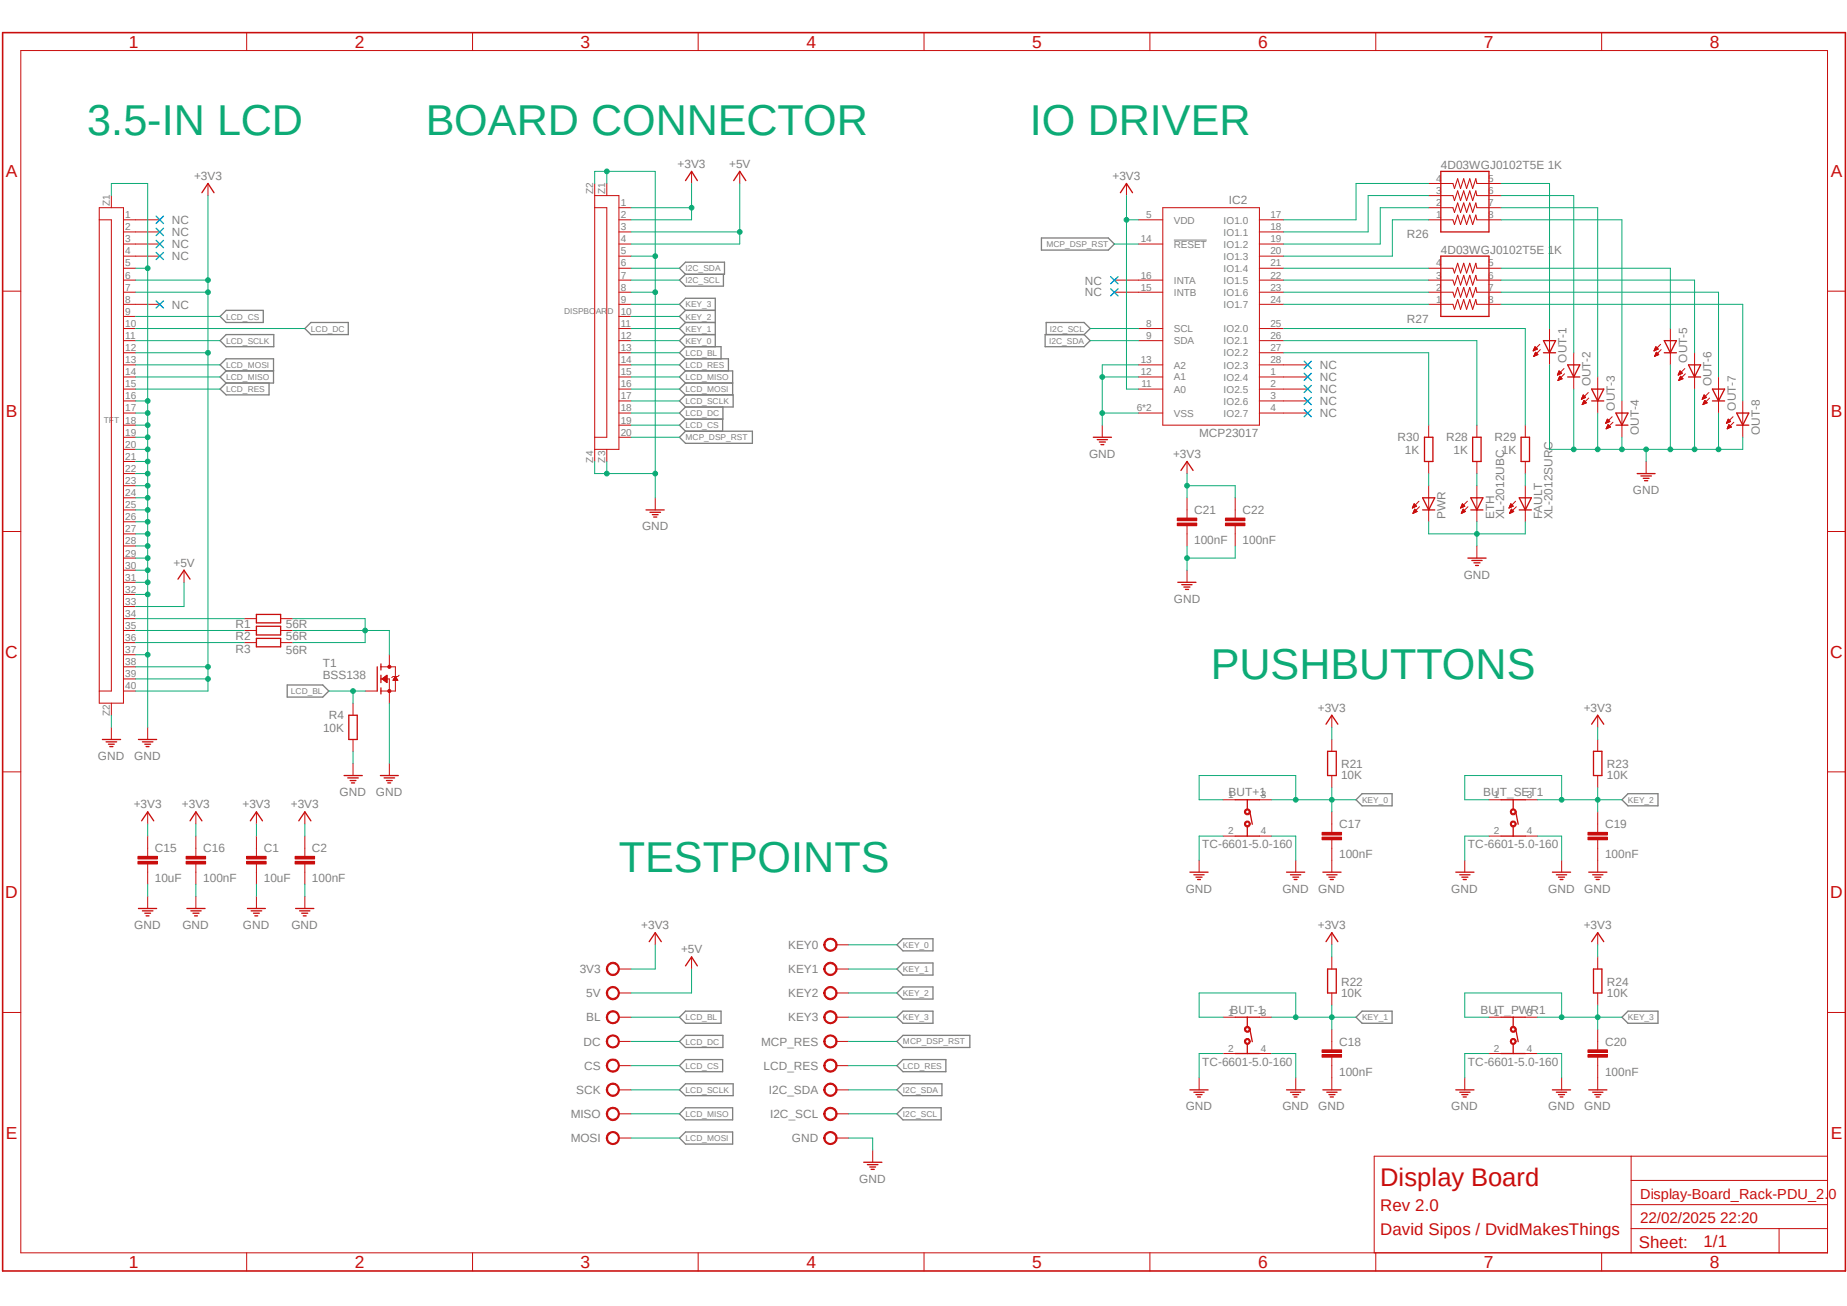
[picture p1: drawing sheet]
<svg xmlns="http://www.w3.org/2000/svg" width="297mm" height="210mm" viewBox="0 0 297 210" stroke-linecap="round" stroke-linejoin="round" font-family="sans-serif">
<defs><g id="words">
<g font-size="6.9" fill="#0dab76">
<text x="14" y="21.8">3.5-IN LCD</text>
<text x="68.5" y="21.8">BOARD CONNECTOR</text>
<text x="165.6" y="21.8">IO DRIVER</text>
<text x="194.7" y="109.2">PUSHBUTTONS</text>
<text x="99.5" y="140.2">TESTPOINTS</text>
</g>
<text font-size="4.1" fill="#c90d0c" x="222" y="190.8">Display Board</text>
<g font-size="2.8" fill="#c90d0c">
<text x="20.7" y="7.7">1</text>
<text x="57.1" y="7.7">2</text>
<text x="93.3" y="7.7">3</text>
<text x="129.7" y="7.7">4</text>
<text x="166" y="7.7">5</text>
<text x="202.3" y="7.7">6</text>
<text x="238.6" y="7.7">7</text>
<text x="275" y="7.7">8</text>
<text x=".9" y="28.4">A</text>
<text x="294.4" y="28.4">A</text>
<text x=".9" y="67.1">B</text>
<text x="294.4" y="67.1">B</text>
<text x=".8" y="105.8">C</text>
<text x="294.3" y="105.8">C</text>
<text x=".8" y="144.4">D</text>
<text x="294.3" y="144.4">D</text>
<text x=".9" y="183.1">E</text>
<text x="294.4" y="183.1">E</text>
<text x="20.7" y="203.9">1</text>
<text x="57.1" y="203.9">2</text>
<text x="93.3" y="203.9">3</text>
<text x="129.7" y="203.9">4</text>
<text x="166" y="203.9">5</text>
<text x="202.3" y="203.9">6</text>
<text x="238.6" y="203.9">7</text>
<text x="275" y="203.9">8</text>
</g>
<g font-size="2.7" fill="#c90d0c">
<text x="222" y="194.7">Rev 2.0</text>
<text x="222" y="198.5">David Sipos / DvidMakesThings</text>
<text x="263.5" y="200.6">Sheet:</text>
<text x="273.9" y="200.5">1/1</text>
</g>
<text font-size="2.5" fill="#c90d0c" x="263.7" y="196.6">22/02/2025 22:20</text>
<text font-size="2.3" fill="#c90d0c" x="263.7" y="192.7">Display-Board_Rack-PDU_2.0</text>
<g font-size="1.9" fill="#808080">
<text x="31.2" y="28.9">+3V3</text>
<text x="109" y="27">+3V3</text>
<text x="117.3" y="27">+5V</text>
<text x="178.9" y="28.9">+3V3</text>
<text x="231.7" y="27.2">4D03WGJ0102T5E 1K</text>
<text x="197.6" y="32.8">IC2</text>
<text x="27.6" y="36">NC</text>
<text x="27.6" y="38">NC</text>
<text x="27.6" y="39.9">NC</text>
<text x="27.6" y="41.9">NC</text>
<text x="226.2" y="38.3">R26</text>
<text x="231.7" y="40.8">4D03WGJ0102T5E 1K</text>
<text x="174.5" y="45.8">NC</text>
<text x="174.5" y="47.7">NC</text>
<text x="27.6" y="49.6">NC</text>
<text x="226.2" y="51.9">R27</text>
<text x="212.3" y="59.4">NC</text>
<text x="251.9" y="58.3" transform="rotate(-90 251.9 58.3)">OUT-1</text>
<text x="271.3" y="58.3" transform="rotate(-90 271.3 58.3)">OUT-5</text>
<text x="212.3" y="61.3">NC</text>
<text x="212.3" y="63.2">NC</text>
<text x="212.3" y="65.2">NC</text>
<text x="255.8" y="62.1" transform="rotate(-90 255.8 62.1)">OUT-2</text>
<text x="275.2" y="62.1" transform="rotate(-90 275.2 62.1)">OUT-6</text>
<text x="192.8" y="70.3">MCP23017</text>
<text x="212.3" y="67.1">NC</text>
<text x="224.7" y="70.9">R30</text>
<text x="232.5" y="70.9">R28</text>
<text x="240.3" y="70.9">R29</text>
<text x="259.7" y="66" transform="rotate(-90 259.7 66)">OUT-3</text>
<text x="263.5" y="69.9" transform="rotate(-90 263.5 69.9)">OUT-4</text>
<text x="279.1" y="66" transform="rotate(-90 279.1 66)">OUT-7</text>
<text x="283" y="69.9" transform="rotate(-90 283 69.9)">OUT-8</text>
<text x="175.1" y="73.6">GND</text>
<text x="188.6" y="73.6">+3V3</text>
<text x="225.9" y="73">1K</text>
<text x="233.7" y="73">1K</text>
<text x="241.5" y="73">1K</text>
<text x="192" y="82.7">C21</text>
<text x="199.8" y="82.7">C22</text>
<text x="232.5" y="83.5" transform="rotate(-90 232.5 83.5)">PWR</text>
<text x="240.2" y="83.5" transform="rotate(-90 240.2 83.5)">ETH</text>
<text x="241.9" y="83.5" transform="rotate(-90 241.9 83.5)">XL-2012UBC</text>
<text x="248" y="83.5" transform="rotate(-90 248 83.5)">FAULT</text>
<text x="249.6" y="83.5" transform="rotate(-90 249.6 83.5)">XL-2012SURC</text>
<text x="262.6" y="79.5">GND</text>
<text x="103.3" y="85.3">GND</text>
<text x="192" y="87.5">100nF</text>
<text x="199.8" y="87.5">100nF</text>
<text x="27.9" y="91.1">+5V</text>
<text x="235.4" y="93">GND</text>
<text x="37.9" y="101">R1</text>
<text x="46" y="101">56R</text>
<text x="188.8" y="96.9">GND</text>
<text x="37.9" y="103">R2</text>
<text x="37.9" y="104.9">R3</text>
<text x="46" y="103">56R</text>
<text x="46" y="105.1">56R</text>
<text x="51.9" y="107.2">T1</text>
<text x="51.9" y="109.2">BSS138</text>
<text x="51.9" y="117.7">10K</text>
<text x="52.9" y="115.6">R4</text>
<text x="211.9" y="114.4">+3V3</text>
<text x="254.7" y="114.4">+3V3</text>
<text x="15.7" y="122.2">GND</text>
<text x="21.6" y="122.2">GND</text>
<text x="215.6" y="125.3">10K</text>
<text x="215.6" y="123.6">R21</text>
<text x="258.4" y="125.3">10K</text>
<text x="258.4" y="123.6">R23</text>
<text x="21.5" y="130">+3V3</text>
<text x="29.3" y="130">+3V3</text>
<text x="39" y="130">+3V3</text>
<text x="46.8" y="130">+3V3</text>
<text x="54.6" y="128">GND</text>
<text x="60.5" y="128">GND</text>
<text x="197.6" y="128">BUT+1</text>
<text x="238.5" y="128">BUT_SET1</text>
<text x="24.9" y="137.1">C15</text>
<text x="32.7" y="137.1">C16</text>
<text x="42.4" y="137.1">C1</text>
<text x="50.2" y="137.1">C2</text>
<text x="193.3" y="136.4">TC-6601-5.0-160</text>
<text x="215.3" y="133.2">C17</text>
<text x="236.1" y="136.4">TC-6601-5.0-160</text>
<text x="258.1" y="133.2">C19</text>
<text x="24.9" y="141.9">10uF</text>
<text x="32.7" y="141.9">100nF</text>
<text x="42.4" y="141.9">10uF</text>
<text x="50.2" y="141.9">100nF</text>
<text x="190.7" y="143.6">GND</text>
<text x="206.2" y="143.6">GND</text>
<text x="212" y="143.6">GND</text>
<text x="215.3" y="138">100nF</text>
<text x="233.4" y="143.6">GND</text>
<text x="249" y="143.6">GND</text>
<text x="254.8" y="143.6">GND</text>
<text x="258.1" y="138">100nF</text>
<text x="21.6" y="149.4">GND</text>
<text x="29.3" y="149.4">GND</text>
<text x="39.1" y="149.4">GND</text>
<text x="46.9" y="149.4">GND</text>
<text x="103.1" y="149.4">+3V3</text>
<text x="211.9" y="149.4">+3V3</text>
<text x="254.7" y="149.4">+3V3</text>
<text x="109.5" y="153.3">+5V</text>
<text x="126.7" y="152.6">KEY0</text>
<text x="93.2" y="156.5">3V3</text>
<text x="94.3" y="160.4">5V</text>
<text x="126.7" y="156.5">KEY1</text>
<text x="126.7" y="160.4">KEY2</text>
<text x="215.6" y="160.3">10K</text>
<text x="215.6" y="158.5">R22</text>
<text x="258.4" y="160.3">10K</text>
<text x="258.4" y="158.5">R24</text>
<text x="94.3" y="164.3">BL</text>
<text x="126.7" y="164.3">KEY3</text>
<text x="197.9" y="163">BUT-1</text>
<text x="238.1" y="163">BUT_PWR1</text>
<text x="93.8" y="168.1">DC</text>
<text x="93.9" y="172">CS</text>
<text x="122.4" y="168.1">MCP_RES</text>
<text x="122.8" y="172">LCD_RES</text>
<text x="193.3" y="171.4">TC-6601-5.0-160</text>
<text x="215.3" y="173">100nF</text>
<text x="215.3" y="168.1">C18</text>
<text x="236.1" y="171.4">TC-6601-5.0-160</text>
<text x="258.1" y="173">100nF</text>
<text x="258.1" y="168.1">C20</text>
<text x="91.8" y="179.8">MISO</text>
<text x="92.7" y="175.9">SCK</text>
<text x="123.7" y="175.9">I2C_SDA</text>
<text x="123.9" y="179.8">I2C_SCL</text>
<text x="190.7" y="178.5">GND</text>
<text x="206.2" y="178.5">GND</text>
<text x="212" y="178.5">GND</text>
<text x="233.4" y="178.5">GND</text>
<text x="249" y="178.5">GND</text>
<text x="254.8" y="178.5">GND</text>
<text x="91.8" y="183.7">MOSI</text>
<text x="127.3" y="183.7">GND</text>
<text x="138.2" y="190.2">GND</text>
</g>
<g font-size="1.6" fill="#808080">
<text x="230.9" y="29.3">4</text>
<text x="239.3" y="29.3">5</text>
<text x="17.7" y="33.1" transform="rotate(-90 17.7 33.1)">Z1</text>
<text x="20.2" y="35.1">1</text>
<text x="95.4" y="31.2" transform="rotate(-90 95.4 31.2)">Z2</text>
<text x="97.3" y="31.2" transform="rotate(-90 97.3 31.2)">Z1</text>
<text x="99.8" y="33.1">1</text>
<text x="99.8" y="35.1">2</text>
<text x="184.3" y="35.1">5</text>
<text x="188.8" y="35.9">VDD</text>
<text x="196.8" y="35.9">IO1.0</text>
<text x="204.3" y="35.1">17</text>
<text x="230.9" y="35.1">1</text>
<text x="230.9" y="33.1">2</text>
<text x="230.9" y="31.2">3</text>
<text x="239.3" y="35.1">8</text>
<text x="239.3" y="33.1">7</text>
<text x="239.3" y="31.2">6</text>
<text x="20.2" y="37">2</text>
<text x="20.2" y="38.9">3</text>
<text x="20.2" y="40.9">4</text>
<text x="99.8" y="37">3</text>
<text x="99.8" y="38.9">4</text>
<text x="99.8" y="40.9">5</text>
<text x="183.4" y="38.9">14</text>
<text x="188.8" y="39.8">RESET</text>
<text x="196.8" y="37.9">IO1.1</text>
<text x="196.8" y="39.8">IO1.2</text>
<text x="196.8" y="41.8">IO1.3</text>
<text x="204.3" y="37">18</text>
<text x="204.3" y="38.9">19</text>
<text x="204.3" y="40.9">20</text>
<text x="20.2" y="42.8">5</text>
<text x="20.2" y="44.8">6</text>
<text x="20.2" y="46.7">7</text>
<text x="99.8" y="42.8">6</text>
<text x="99.8" y="44.8">7</text>
<text x="99.8" y="46.7">8</text>
<text x="183.4" y="44.8">16</text>
<text x="183.4" y="46.7">15</text>
<text x="188.8" y="45.6">INTA</text>
<text x="188.8" y="47.6">INTB</text>
<text x="196.8" y="43.7">IO1.4</text>
<text x="196.8" y="45.7">IO1.5</text>
<text x="196.8" y="47.6">IO1.6</text>
<text x="204.3" y="42.8">21</text>
<text x="204.3" y="44.8">22</text>
<text x="204.3" y="46.7">23</text>
<text x="230.9" y="46.7">2</text>
<text x="230.9" y="44.8">3</text>
<text x="230.9" y="42.8">4</text>
<text x="239.3" y="46.7">7</text>
<text x="239.3" y="44.8">6</text>
<text x="239.3" y="42.8">5</text>
<text x="20.2" y="48.7">8</text>
<text x="20.2" y="50.6">9</text>
<text x="20.2" y="52.6">10</text>
<text x="99.8" y="48.7">9</text>
<text x="99.8" y="50.6">10</text>
<text x="99.8" y="52.6">11</text>
<text x="184.3" y="52.6">8</text>
<text x="188.8" y="53.4">SCL</text>
<text x="196.8" y="53.4">IO2.0</text>
<text x="196.8" y="49.6">IO1.7</text>
<text x="204.3" y="52.6">25</text>
<text x="204.3" y="48.7">24</text>
<text x="230.9" y="48.7">1</text>
<text x="239.3" y="48.7">8</text>
<text x="20.2" y="54.5">11</text>
<text x="20.2" y="56.4">12</text>
<text x="20.2" y="58.4">13</text>
<text x="99.8" y="54.5">12</text>
<text x="99.8" y="56.4">13</text>
<text x="99.8" y="58.4">14</text>
<text x="183.4" y="58.4">13</text>
<text x="184.3" y="54.5">9</text>
<text x="188.8" y="55.4">SDA</text>
<text x="188.8" y="59.3">A2</text>
<text x="196.8" y="55.4">IO2.1</text>
<text x="196.8" y="57.3">IO2.2</text>
<text x="196.8" y="59.3">IO2.3</text>
<text x="204.3" y="54.5">26</text>
<text x="204.3" y="56.4">27</text>
<text x="204.3" y="58.4">28</text>
<text x="20.2" y="60.3">14</text>
<text x="20.2" y="62.3">15</text>
<text x="20.2" y="64.2">16</text>
<text x="99.8" y="60.3">15</text>
<text x="99.8" y="62.3">16</text>
<text x="99.8" y="64.2">17</text>
<text x="183.4" y="60.3">12</text>
<text x="183.6" y="62.3">11</text>
<text x="188.8" y="61.2">A1</text>
<text x="188.8" y="63.1">A0</text>
<text x="196.8" y="61.2">IO2.4</text>
<text x="196.8" y="63.2">IO2.5</text>
<text x="196.8" y="65.1">IO2.6</text>
<text x="204.3" y="60.3">1</text>
<text x="204.3" y="62.3">2</text>
<text x="204.3" y="64.2">3</text>
<text x="20.2" y="66.2">17</text>
<text x="20.2" y="68.1">18</text>
<text x="20.2" y="70.1">19</text>
<text x="99.8" y="66.2">18</text>
<text x="99.8" y="68.1">19</text>
<text x="99.8" y="70.1">20</text>
<text x="182.8" y="66.2">6*2</text>
<text x="188.8" y="67">VSS</text>
<text x="196.8" y="67.1">IO2.7</text>
<text x="204.3" y="66.2">4</text>
<text x="20.2" y="72">20</text>
<text x="20.2" y="74">21</text>
<text x="20.2" y="75.9">22</text>
<text x="20.2" y="77.8">23</text>
<text x="95.4" y="74.4" transform="rotate(-90 95.4 74.4)">Z4</text>
<text x="97.3" y="74.4" transform="rotate(-90 97.3 74.4)">Z3</text>
<text x="20.2" y="79.8">24</text>
<text x="20.2" y="81.7">25</text>
<text x="20.2" y="83.7">26</text>
<text x="20.2" y="85.6">27</text>
<text x="20.2" y="87.5">28</text>
<text x="20.2" y="89.5">29</text>
<text x="20.2" y="91.4">30</text>
<text x="20.2" y="93.4">31</text>
<text x="20.2" y="95.3">32</text>
<text x="20.2" y="97.2">33</text>
<text x="20.2" y="99.2">34</text>
<text x="20.2" y="101.1">35</text>
<text x="20.2" y="103.1">36</text>
<text x="20.2" y="105">37</text>
<text x="20.2" y="107">38</text>
<text x="20.2" y="108.9">39</text>
<text x="20.2" y="110.9">40</text>
<text x="17.7" y="115.2" transform="rotate(-90 17.7 115.2)">Z2</text>
<text x="197.5" y="128.4">1</text>
<text x="202.8" y="128.4">3</text>
<text x="240.2" y="128.4">1</text>
<text x="245.5" y="128.4">3</text>
<text x="197.5" y="134.2">2</text>
<text x="202.8" y="134.2">4</text>
<text x="240.2" y="134.2">2</text>
<text x="245.5" y="134.2">4</text>
<text x="197.5" y="163.3">1</text>
<text x="202.8" y="163.3">3</text>
<text x="240.2" y="163.3">1</text>
<text x="245.5" y="163.3">3</text>
<text x="197.5" y="169.1">2</text>
<text x="202.8" y="169.1">4</text>
<text x="240.2" y="169.1">2</text>
<text x="245.5" y="169.1">4</text>
</g>
<g font-size="1.4" fill="#808080">
<text x="168.3" y="39.7">MCP_DSP_RST</text>
<text x="110.2" y="43.6">I2C_SDA</text>
<text x="110.2" y="45.6">I2C_SCL</text>
<text x="36.4" y="51.4">LCD_CS</text>
<text x="50" y="53.3">LCD_DC</text>
<text x="90.7" y="50.5">DISPBOARD</text>
<text x="110.2" y="53.3">KEY_1</text>
<text x="110.2" y="51.4">KEY_2</text>
<text x="110.2" y="49.4">KEY_3</text>
<text x="168.8" y="53.3">I2C_SCL</text>
<text x="36.4" y="59.1">LCD_MOSI</text>
<text x="36.4" y="55.2">LCD_SCLK</text>
<text x="110.2" y="59.1">LCD_RES</text>
<text x="110.2" y="55.3">KEY_0</text>
<text x="110.2" y="57.2">LCD_BL</text>
<text x="168.7" y="55.3">I2C_SDA</text>
<text x="36.4" y="63">LCD_RES</text>
<text x="36.4" y="61.1">LCD_MISO</text>
<text x="110.2" y="63">LCD_MOSI</text>
<text x="110.2" y="61.1">LCD_MISO</text>
<text x="110.2" y="65">LCD_SCLK</text>
<text x="16.7" y="68">TFT</text>
<text x="110.2" y="68.9">LCD_CS</text>
<text x="110.2" y="70.8">MCP_DSP_RST</text>
<text x="110.2" y="66.9">LCD_DC</text>
<text x="46.8" y="111.6">LCD_BL</text>
<text x="219" y="129.1">KEY_0</text>
<text x="261.8" y="129.1">KEY_2</text>
<text x="145.2" y="152.4">KEY_0</text>
<text x="145.2" y="156.3">KEY_1</text>
<text x="145.2" y="160.2">KEY_2</text>
<text x="110.2" y="168">LCD_DC</text>
<text x="110.2" y="164.1">LCD_BL</text>
<text x="145.2" y="167.9">MCP_DSP_RST</text>
<text x="145.2" y="164.1">KEY_3</text>
<text x="219" y="164.1">KEY_1</text>
<text x="261.8" y="164.1">KEY_3</text>
<text x="110.2" y="171.8">LCD_CS</text>
<text x="145.2" y="171.8">LCD_RES</text>
<text x="110.2" y="179.6">LCD_MISO</text>
<text x="110.2" y="175.7">LCD_SCLK</text>
<text x="145.2" y="175.7">I2C_SDA</text>
<text x="145.2" y="179.6">I2C_SCL</text>
<text x="110.2" y="183.5">LCD_MOSI</text>
</g>
</g></defs>
<path d="M0 5l297.1 199.9M297.1 5l-297.1 199.9" fill="none" stroke="#fff" stroke-width=".16"/>
<path d="M188.8 38.6h5.3" fill="none" stroke="#808080" stroke-width=".16"/>
<g fill="none" stroke="#808080" stroke-width=".21">
<path d="M167.5 38.3h10.7l1 .9-1 1h-10.7zM35.4 50.9l1-1h5.9v2h-5.9zM35.4 54.8l1-1h7.6v2h-7.6zM36.4 59.6l-1-.9 1-1h7.6v3.9h-7.6M36.4 59.6h7.6M36.4 59.6l-1 1 1 1M49 52.8l1-.9h6v1.9h-6zM109.3 43.1l.9-.9h6.3v1.9h-6.3zM110.2 49.9h4.8M110.2 51.9h4.8M110.2 55.8h5.8v1.9M110.2 53.8h4.8"/>
<path d="M110.2 57.7h6.9v1.9M110.2 59.6h7.6v3.9M110.2 44.1l-.9 .9 .9 1h6.1v-1.9M110.2 57.7l-.9 1 .9 .9M110.2 53.8l-.9 1 .9 1M110.2 49.9l-.9-1 .9-.9h4.8v7.8M110.2 51.9l-.9 .9 .9 1M110.2 49.9l-.9 1 .9 1M110.2 59.6l-.9 1 .9 1M110.2 55.8l-.9 .9 .9 1M168.1 53.8h6.2l1 1-1 1h-6.2zM168.2 53.8v-1.9h6.1l1 .9-1 1"/>
<path d="M36.4 61.6l-1 1 1 .9h6.9v-1.9M110.2 67.4l-.9 1 .9 .9M110.2 69.3h10.8v2h-10.8l-.9-1zM110.2 61.6l-.9 1 .9 .9M110.2 63.5h7.7v1.9h-7.7M110.2 61.6h7.6M110.2 63.5l-.9 1 .9 .9M110.2 65.4l-.9 1 .9 1M116.2 67.4v1.9M116.2 65.4v2h-6M46.2 110.2h5.7l1 .9-1 1h-5.7zM218.1 128.6l.9-1h4.9v2h-4.9z"/>
<path d="M260.8 128.6l1-1h4.8v2h-4.8zM144.2 155.8l1-.9h4.8v1.9h-4.8zM144.2 159.7l1-1h4.8v2h-4.8zM145.2 151h4.8v1.9h-4.8l-1-1zM109.3 171.4l.9-1h6v1.9h-6zM109.3 179.1l.9-1h7.6v2h-7.6zM109.3 167.5l.9-1h6v1.9h-6zM109.3 163.6l.9-1h5.8v1.9h-5.8zM110.2 174.3h7.7v1.9h-7.7l-.9-.9zM144.2 179.1l1-1h6.1v2h-6.1zM144.2 167.5l1-1h10.8v1.9h-10.8zM144.2 163.6l1-1h4.8v1.9h-4.8z"/>
<path d="M145.2 170.4h6.9v1.9h-6.9l-1-.9zM145.2 174.3h6.3v1.9h-6.3l-1-.9zM218.1 163.6l.9-1h4.9v1.9h-4.9zM260.8 163.6l1-1h4.8v1.9h-4.8zM109.3 183l.9-1h7.6v2h-7.6z"/>
</g>
<g fill="none" stroke="#c90d0c" stroke-width=".16">
<path d="M3.3 8.1h290.6v193.4h-290.6zM39.7 5.2v2.9M76 5.2v2.9M112.3 5.2v2.9M148.6 5.2v2.9M184.9 5.2v2.9M221.2 5.2v2.9M257.6 5.2v2.9M111.2 27.6v1.9M119 27.6v1.9M.4 46.8h2.9M293.9 46.8h2.9"/>
<path d="M.4 85.5h2.9M105.4 80.1v1.9M293.9 85.5h2.9M.4 124.1h2.9M22.2 138.5h3.1v.4h-3.1zM22.2 137.7h3.1v.4h-3.1zM23.7 130.6v1.9M23.7 134.5v3.3M23.7 138.9v3.3M29.9 138.5h3.2v.4h-3.2zM29.9 137.7h3.2v.4h-3.2zM31.5 130.6v1.9"/>
<path d="M31.5 134.5v3.3M31.5 138.9v3.3M196.7 134.5h1.9M196.7 128.6h1.9M202.5 134.5h2M202.5 128.6h2M293.9 124.1h2.9M23.7 144.1v2M31.5 144.1v2M.4 162.8h2.9M293.9 162.8h2.9M262.3 197.6h31.6"/>
<path d="M262.3 185.9v15.6M262.3 193.7h31.6M262.3 189.8h31.6M286.1 197.6v3.9M293.9 185.9h-72.9v15.6M39.7 201.5v2.9M76 201.5v2.9M112.3 201.5v2.9M148.6 201.5v2.9M184.9 201.5v2.9M221.2 201.5v2.9M257.6 201.5v2.9"/>
</g>
<path d="M.4 5.2h296.4v199.2h-296.4z" fill="none" stroke="#c90d0c" stroke-width=".25"/>
<path d="M22.2 138.7h3.1M22.2 137.9h3.1M29.9 138.7h3.2M29.9 137.9h3.2" fill="none" stroke="#c90d0c" stroke-width=".42"/>
<g fill="none" stroke="#c90d0c" stroke-width=".21">
<path d="M110.2 29l1-1.4 .9 1.4M118 29l1-1.4 .9 1.4M103.9 82h2.9M104.5 82.4h1.7M104.9 82.8h.9M105.1 83.1h.5M22.8 132l.9-1.4 1 1.4M30.6 132l.9-1.4 1 1.4M198.6 134.5h3.9M198.6 128.6h3.9M200.6 128.6v1.4M200.6 133v1.5"/>
<path d="M201 130.4l.4 2.1M22.3 146.1h2.9M22.9 146.5h1.7M23.3 146.9h.9M23.5 147.3h.5M30.1 146.1h2.9M30.7 146.5h1.6M31 146.9h1M31.3 147.3h.4"/>
</g>
<path d="M200.2 130.3l.2-.2h.3l.4 .5-.1 .3-.3 .1h-.3l-.2-.1-.1-.3h.2l.2-.3 .3 .1 .1 .2-.1 .1-.3 .1-.2-.2h-.2z" fill-rule="evenodd" fill="#c90d0c"/>
<path d="M200.2 130.3l.2-.2h.3l.4 .5-.1 .3-.3 .1h-.3l-.2-.1-.1-.3h.2l.2-.3 .3 .1 .1 .2-.1 .1-.3 .1-.2-.2h-.2z" fill="none" stroke="#c90d0c" stroke-width=".16"/>
<path d="M200.2 132.2l.2-.2h.3l.4 .5-.1 .3-.3 .2h-.3l-.2-.2-.1-.3h.2l.2-.3 .3 .1 .1 .2-.1 .2-.3 .1-.2-.3h-.2z" fill-rule="evenodd" fill="#c90d0c"/>
<g fill="none" stroke="#c90d0c" stroke-width=".16">
<path d="M214.2 115v2M214.2 118.9v1.9M192.8 138.3v2M200.2 132.2l.2-.2h.3l.4 .5-.1 .3-.3 .2h-.3l-.2-.2-.1-.3h.2l.2-.3 .3 .1 .1 .2-.1 .2-.3 .1-.2-.3h-.2zM208.4 138.3v2M212.6 134.6h3.1v.4h-3.1zM212.6 133.9h3.1v.4h-3.1zM214.2 124.7v2M214.2 130.6v3.3M214.2 135v5.3M196.7 169.4h1.9M196.7 163.6h1.9"/>
<path d="M202.5 169.4h2M202.5 163.6h2"/>
</g>
<g fill="none" stroke="#c90d0c" stroke-width=".21">
<path d="M213.2 116.5l1-1.5 .9 1.5M213.5 120.8h1.4v3.9h-1.4zM191.3 140.3h3M192 140.7h1.6M192.3 141.1h1M192.6 141.4h.4M206.9 140.3h2.9M207.5 140.7h1.7M207.9 141.1h.9M208.1 141.4h.5M212.7 140.3h2.9M213.4 140.7h1.6"/>
<path d="M213.7 141.1h1M213.9 141.4h.5M198.6 169.4h3.9M198.6 163.6h3.9M200.6 163.6v1.5M200.6 167.9v1.5M201 165.4l.4 2.1"/>
</g>
<path d="M212.6 134.8h3.1M212.6 134.1h3.1" fill="none" stroke="#c90d0c" stroke-width=".42"/>
<path d="M200.2 165.2l.2-.1h.3l.4 .4-.1 .3-.3 .2h-.3l-.2-.2-.1-.3h.2l.2-.2 .3 .1 .1 .1-.1 .2-.3 .1-.2-.3h-.2z" fill-rule="evenodd" fill="#c90d0c"/>
<path d="M200.2 165.2l.2-.1h.3l.4 .4-.1 .3-.3 .2h-.3l-.2-.2-.1-.3h.2l.2-.2 .3 .1 .1 .1-.1 .2-.3 .1-.2-.3h-.2z" fill="none" stroke="#c90d0c" stroke-width=".16"/>
<path d="M200.2 167.2l.2-.2h.3l.4 .5-.1 .3-.3 .1h-.3l-.2-.1-.1-.3h.2l.2-.3 .3 .1 .1 .2-.1 .1-.3 .2-.2-.3h-.2z" fill-rule="evenodd" fill="#c90d0c"/>
<g fill="none" stroke="#c90d0c" stroke-width=".16">
<path d="M239.4 134.5h2M239.4 128.6h2M245.3 134.5h1.9M245.3 128.6h1.9M214.2 150v1.9M214.2 153.9v1.9M214.2 159.7v1.9M192.8 173.3v2M200.2 167.2l.2-.2h.3l.4 .5-.1 .3-.3 .1h-.3l-.2-.1-.1-.3h.2l.2-.3 .3 .1 .1 .2-.1 .1-.3 .2-.2-.3h-.2zM208.4 173.3v2M212.6 169.6h3.1v.4h-3.1zM212.6 168.8h3.1v.4h-3.1z"/>
<path d="M214.2 165.5v3.3M214.2 170v5.3"/>
</g>
<g fill="none" stroke="#c90d0c" stroke-width=".21">
<path d="M241.4 134.5h3.9M241.4 128.6h3.9M243.3 128.6v1.4M243.3 133v1.5M243.7 130.4l.4 2.1M213.2 151.4l1-1.4 .9 1.4M213.5 155.8h1.4v3.9h-1.4zM191.3 175.3h3M192 175.6h1.6M192.3 176h1M192.6 176.4h.4M206.9 175.3h2.9"/>
<path d="M207.5 175.6h1.7M207.9 176h.9M208.1 176.4h.5M212.7 175.3h2.9M213.4 175.6h1.6M213.7 176h1M213.9 176.4h.5"/>
</g>
<path d="M212.6 169.8h3.1M212.6 169h3.1" fill="none" stroke="#c90d0c" stroke-width=".42"/>
<path d="M243 130.3l.2-.2h.3l.3 .5-.1 .3-.2 .1h-.3l-.2-.1-.1-.3h.1l.2-.3 .4 .1v.3l-.4 .1-.2-.2h-.1z" fill-rule="evenodd" fill="#c90d0c"/>
<path d="M243 130.3l.2-.2h.3l.3 .5-.1 .3-.2 .1h-.3l-.2-.1-.1-.3h.1l.2-.3 .4 .1v.3l-.4 .1-.2-.2h-.1z" fill="none" stroke="#c90d0c" stroke-width=".16"/>
<path d="M243 132.2l.2-.2h.3l.3 .5-.1 .3-.2 .2h-.3l-.2-.2-.1-.3h.1l.2-.3 .4 .1v.4l-.4 .1-.2-.3h-.1z" fill-rule="evenodd" fill="#c90d0c"/>
<g fill="none" stroke="#c90d0c" stroke-width=".16">
<path d="M256.9 115v2M256.9 118.9v1.9M235.5 138.3v2M243 132.2l.2-.2h.3l.3 .5-.1 .3-.2 .2h-.3l-.2-.2-.1-.3h.1l.2-.3 .4 .1v.4l-.4 .1-.2-.3h-.1zM251.1 138.3v2M255.4 134.6h3.1v.4h-3.1zM255.4 133.9h3.1v.4h-3.1zM256.9 124.7v2M256.9 130.6v3.3M256.9 135v5.3M239.4 169.4h2M239.4 163.6h2"/>
<path d="M245.3 169.4h1.9M245.3 163.6h1.9"/>
</g>
<g fill="none" stroke="#c90d0c" stroke-width=".21">
<path d="M255.9 116.5l1-1.5 1 1.5M256.2 120.8h1.4v3.9h-1.4zM234.1 140.3h2.9M234.7 140.7h1.7M235.1 141.1h1M235.3 141.4h.5M249.6 140.3h3M250.3 140.7h1.6M250.6 141.1h1M250.9 141.4h.4M255.5 140.3h2.9M256.1 140.7h1.7"/>
<path d="M256.5 141.1h.9M256.7 141.4h.5M241.4 169.4h3.9M241.4 163.6h3.9M243.3 163.6v1.5M243.3 167.9v1.5M243.7 165.4l.4 2.1"/>
</g>
<path d="M255.4 134.8h3.1M255.4 134.1h3.1" fill="none" stroke="#c90d0c" stroke-width=".42"/>
<path d="M243 165.2l.2-.1h.3l.3 .4-.1 .3-.2 .2h-.3l-.2-.2-.1-.3h.1l.2-.2 .4 .1v.3l-.4 .1-.2-.3h-.1z" fill-rule="evenodd" fill="#c90d0c"/>
<path d="M243 165.2l.2-.1h.3l.3 .4-.1 .3-.2 .2h-.3l-.2-.2-.1-.3h.1l.2-.2 .4 .1v.3l-.4 .1-.2-.3h-.1z" fill="none" stroke="#c90d0c" stroke-width=".16"/>
<path d="M243 167.2l.2-.2h.3l.3 .5-.1 .3-.2 .1h-.3l-.2-.1-.1-.3h.1l.2-.3 .4 .1v.3l-.4 .2-.2-.3h-.1z" fill-rule="evenodd" fill="#c90d0c"/>
<g fill="none" stroke="#c90d0c" stroke-width=".16">
<path d="M181.1 29.5v2M229.7 35.3h3.9M229.7 33.4h3.9M229.7 31.5h3.9M229.7 29.5h3.9M237.5 35.3h3.9M237.5 33.4h3.9M237.5 31.5h3.9M237.5 29.5h3.9M179.2 45h3.9M229.7 45h3.9M229.7 48.9h3.9"/>
<path d="M229.7 47h3.9M229.7 43.1h3.9M237.5 45h3.9M237.5 48.9h3.9M237.5 47h3.9M237.5 43.1h3.9M246.5 56.4h.1M246.6 56.3h.2M246.6 56.3h.3M246.6 56.2h.5M246.6 57.3h.1M246.7 56.2h.5"/>
<path d="M246.7 56.1h.5M246.7 57.2h.1M246.7 56h.4M246.7 57.1h.3M246.7 57.1h.4M246.8 55.9h.2M246.8 55.9h.1M246.8 57h.5M246.8 55.8h.1M246.8 56.9h.4M246.8 55.8l.4 .3-.7 .3zM246.8 56.9h.3"/>
<path d="M246.8 56.8h.3M246.9 56.7h.2M246.9 56.7h.1M246.9 56.6l.4 .4-.7 .3zM247.6 55.4l-1.1 1M247.7 56.2l-1.1 1.1M249.2 52.8v5.9M250.6 60h.5M250.6 59.9h.4M250.6 59.8h.3M250.7 59.8h.2M250.7 59.6l-.3 .7"/>
<path d="M250.7 59.6l.4 .4-.7 .3M250.7 59.7h.1M250.7 59.6h.1M251.5 59.3l-1.1 1M253.1 56.7v5.9M266 56.4h.1M266 56.3h.2M266 56.3h.3M266.1 56.2h.4M266.1 56.2h.5M266.1 56.1h.5M266.1 57.3h.1"/>
<path d="M266.1 57.2h.2M266.1 56h.5M266.1 56h.4M266.1 57.1h.3M266.1 57.1h.5M266.2 55.9h.2M266.2 57h.5M266.2 55.8h.1M266.2 56.9h.5M266.3 56.9h.3M266.3 56.8h.2M266.3 55.8l.4 .3-.7 .3z"/>
<path d="M266.3 56.7h.2M266.3 56.7h.1M266.4 56.6l.3 .4-.6 .3zM267 55.4l-1 1M267.1 56.2l-1 1.1M268.6 52.8v5.9M270 60h.5M270 59.9h.5M270 59.9h.4M270.1 59.8h.2M270.1 59.7h.1M270.1 59.6h.1"/>
<path d="M270.2 59.6l.4 .4-.7 .3M270.2 59.6l-.3 .7M270.9 59.3l-1 1M272.5 56.7v5.9M177.2 68.4v1.9M190.9 74.2v2M206.4 64.5h3.9M206.4 60.6h3.9M206.4 62.6h3.9M206.4 66.4h3.9M229.7 68.4v1.9M229.7 74.2v2"/>
<path d="M229.7 78.1v5.8M237.5 68.4v1.9M237.5 74.2v2M237.5 78.1v5.8M245.3 68.4v1.9M245.3 74.2v2M245.3 78.1v5.8M250.4 60.3h.1M250.4 60.2h.2M250.5 60.2h.2M250.5 60.1h.4M250.5 60.1h.5"/>
<path d="M250.5 61.2h.1M250.6 61.1h.1M250.6 61h.2M250.6 61h.4M250.6 60.9h.5M250.7 60.9h.5M250.7 60.8h.4M250.7 60.7h.4M250.7 60.7h.3M250.8 60.6h.1M250.8 60.5l.1 .1M250.8 60.5l.4 .4-.7 .3z"/>
<path d="M251.6 60.1l-1.1 1.1M254.3 64.1h.2M254.4 64.1h.2M254.4 64h.3M254.4 64h.4M254.4 63.9h.6M254.4 65h.2M254.5 63.8h.4M254.5 64.9h.2M254.5 64.9h.3M254.5 63.8h.3M254.5 64.9h.5"/>
<path d="M254.6 63.7h.2M254.6 63.6h.1M254.6 64.8h.5M254.6 64.7h.4M254.6 63.5h.1M254.6 64.6h.3M254.6 64.6h.2M254.7 64.5h.1M254.7 64.4h.1M255 63.9l-.4-.4-.3 .7M255 63.9l-.7 .3M255.1 64.8l-.4-.4-.3 .7"/>
<path d="M255.1 64.8l-.7 .3M255.4 63.1l-1.1 1.1M255.5 64l-1.1 1.1M256.9 60.6v5.8M258.2 68h.1M258.2 68h.2M258.3 67.9h.3M258.3 67.9h.4M258.3 67.8h.5M258.3 68.9h.1M258.3 68.9h.2M258.4 67.8h.4"/>
<path d="M258.4 67.7h.4M258.4 68.8h.3M258.4 67.6h.3M258.4 68.7h.4M258.4 68.7h.5M258.4 67.5h.2M258.4 67.5h.1M258.4 68.6h.6M258.4 68.6h.5M258.5 67.4l.4 .4-.7 .3zM258.5 68.5h.3M258.5 68.4h.2"/>
<path d="M258.6 68.3l.4 .4-.7 .3zM258.6 68.3h.1M259.2 67l-1 1.1M259.4 67.9l-1.1 1.1M260.8 64.5v5.8M264.7 74.2v2M269.9 60.3h.1M269.9 60.2h.1M269.9 60.2h.3M270 60.1h.3M270 60.1h.5M270 61.2h.1"/>
<path d="M270 61.1h.1M270 61h.3M270 61h.4M270 60.9h.6M270.1 60.9h.5M270.1 60.8h.5M270.1 60.7h.4M270.2 60.7h.2M270.2 60.6h.1M270.3 60.5v.1M270.3 60.5l.3 .4-.6 .3zM271 60.1l-1 1.1"/>
<path d="M273.8 64.1h.1M273.8 64.1h.2M273.8 64h.4M273.9 64h.4M273.9 63.9h.5M273.9 65h.1M273.9 63.8h.5M273.9 64.9h.2M273.9 64.9h.3M273.9 63.8h.4M273.9 63.8h.3M273.9 64.9h.5"/>
<path d="M274 63.7h.2M274 63.6h.2M274 64.8h.5M274 64.7h.4M274 63.5h.1M274 64.6h.4M274.1 64.6h.2M274.1 64.5h.1M274.1 64.4h.1M274.4 63.9l-.4-.4-.3 .7M274.4 63.9l-.7 .3M274.5 64.8l-.3-.4-.3 .7"/>
<path d="M274.5 64.8l-.6 .3M274.8 63.1l-1.1 1.1M274.9 64l-1 1.1M276.4 60.6v5.8M277.7 68h.1M277.7 68h.2M277.7 67.9h.3M277.7 67.9h.4M277.7 67.8h.6M277.7 68.9h.1M277.8 67.8h.5M277.8 67.7h.4"/>
<path d="M277.8 68.9h.2M277.8 68.8h.3M277.8 67.6h.4M277.8 67.6h.3M277.8 68.7h.4M277.8 68.7h.6M277.9 67.5h.1M277.9 68.6h.5M277.9 68.6h.4M277.9 68.5h.4M277.9 67.4l.4 .4-.7 .3zM278 68.5h.2"/>
<path d="M278 68.4h.1M278 68.3h.1M278 68.3l.4 .4-.7 .3zM278.7 67l-1.1 1.1M278.8 67.9l-1.1 1.1M280.2 64.5v5.8M189.3 84.1h3.1v.4h-3.1zM189.3 83.3h3.1v.4h-3.1zM190.9 80.1v3.3M190.9 84.5v3.3M190.9 91.7v1.9M197.1 84.1h3.1v.4h-3.1z"/>
<path d="M197.1 83.3h3.1v.4h-3.1zM198.6 80.1v3.3M198.6 84.5v3.3M227.1 81.6h.1M227.2 81.6h.2M227.2 81.5h.3M227.2 81.4h.5M227.2 81.4h.6M227.2 81.3h.5M227.2 82.5h.1M227.2 82.5h.3M227.3 81.3h.4"/>
<path d="M227.3 81.2h.3M227.3 82.4h.3M227.3 82.3h.5M227.3 81.2h.2M227.3 82.3h.6M227.4 81.1h.1M227.4 81h.1M227.4 82.2h.4M227.4 82.1h.3M227.4 82h.3M227.5 82h.1M227.5 81.9h.1"/>
<path d="M227.8 81.4l-.7 .3M227.8 81.4l-.4-.4-.3 .7M227.9 82.3l-.4-.4-.3 .6M227.9 82.3l-.7 .2M228.2 80.6l-1.1 1.1M228.3 81.5l-1.1 1M234.9 81.6h.1M234.9 81.6h.3M234.9 81.5h.4M235 81.4h.4M235 81.4h.5M235 82.5h.1"/>
<path d="M235 81.3h.5M235 82.5h.2M235 82.4h.4M235.1 81.2h.3M235.1 82.3h.4M235.1 81.2h.2M235.1 81.1h.2M235.1 82.3h.6M235.1 82.2h.5M235.2 81h.1M235.2 82.2h.3M235.2 82.1h.3"/>
<path d="M235.2 81l-.3 .7M235.2 81l.3 .4M235.2 82h.2M235.2 81.9h.1M235.5 81.4l-.6 .3M235.7 82.3l-.4-.4-.3 .6M235.7 82.3l-.7 .2M236 80.6l-1.1 1.1M236.1 81.5l-1.1 1M237.5 87.8v1.9M242.7 81.6h.1M242.7 81.6h.2"/>
<path d="M242.7 81.5h.4M242.7 81.4h.5M242.8 81.4h.5M242.8 82.5h.1M242.8 82.5h.2M242.8 81.3h.5M242.8 81.3h.4M242.8 82.4h.4M242.9 81.2h.3M242.9 81.2h.2M242.9 82.3h.4M242.9 82.3h.5"/>
<path d="M242.9 81.1h.1M242.9 81h.1M242.9 82.2h.5M242.9 82.2h.4M243 82.1h.2M243 82h.2M243 82h.1M243 81.9h.1M243.3 81.4l-.3-.4-.3 .7M243.3 81.4l-.6 .3M243.4 82.3l-.4-.4-.3 .6M243.4 82.3l-.7 .2"/>
<path d="M243.7 80.6l-1 1.1M243.8 81.5l-1.1 1M23.7 117v1.9M61.3 109.2h1.3v1.9M61.3 107.2h2.3v3.9h-2.3M64.2 108.6l-.2 .2h-.8l-.2 .2M39.7 138.5h3.1v.4h-3.1zM39.7 137.7h3.1v.4h-3.1zM41.2 130.6v1.9M41.2 134.5v3.3M41.2 138.9v3.3M47.5 138.5h3.1v.4h-3.1z"/>
<path d="M47.5 137.7h3.1v.4h-3.1zM49 130.6v1.9M49 134.5v3.3M49 138.9v3.3M41.2 144.1v2M49 144.1v2M256.9 150v1.9M256.9 153.9v1.9M256.9 159.7v1.9M235.5 173.3v2M243 167.2l.2-.2h.3l.3 .5-.1 .3-.2 .1h-.3l-.2-.1-.1-.3h.1l.2-.3 .4 .1v.3l-.4 .2-.2-.3h-.1zM251.1 173.3v2"/>
<path d="M255.4 169.6h3.1v.4h-3.1zM255.4 168.8h3.1v.4h-3.1zM256.9 165.5v3.3M256.9 170v5.3"/>
</g>
<g fill="none" stroke="#c90d0c" stroke-width=".21">
<path d="M180.2 31l.9-1.5 1 1.5M231.7 27.6h7.7v9.7h-7.7zM231.7 41.2h7.7v9.7h-7.7zM248.2 54.8h1.9l-.9 1.9zM248.2 56.7h1.9M252.1 58.7h1.9l-.9 1.9zM267.6 56.7h2M267.6 54.8h2l-1 1.9zM271.5 58.7h2l-1 1.9zM175.8 70.3h2.9M176.4 70.7h1.7M176.8 71.1h1"/>
<path d="M177 71.5h.5M189.9 75.6l1-1.4 1 1.4M229.1 70.3h1.3v3.9h-1.3zM236.8 70.3h1.4v3.9h-1.4zM244.6 70.3h1.4v3.9h-1.4zM252.1 60.6h1.9M255.9 62.6h2l-1 1.9zM255.9 64.5h2M259.8 66.4h2l-1 2zM259.8 68.4h2M263.3 76.2h2.8M263.9 76.5h1.7"/>
<path d="M264.2 76.9h1M264.5 77.3h.5M271.5 60.6h2M275.4 64.5h1.9M275.4 62.6h1.9l-.9 1.9zM279.3 68.4h1.9M279.3 66.4h1.9l-1 2zM189.4 93.6h2.9M190 94h1.7M190.4 94.4h.9M190.6 94.8h.5M228.8 82h1.9"/>
<path d="M228.8 80.1h1.9l-1 1.9zM236.1 89.7h2.9M236.5 82h2M236.5 80.1h2l-1 1.9zM236.7 90.1h1.6M237 90.5h1M237.3 90.9h.4M244.3 80.1h2l-1 1.9zM244.3 82h2M22.3 118.9h2.9M22.9 119.3h1.7M23.3 119.7h.9"/>
<path d="M60.7 107.2v3.9M61.3 106.8v.9M61.3 108.6v1.2M61.3 110.6v1M23.5 120.1h.5M40.3 132l.9-1.4 1 1.4M48 132l1-1.4 1 1.4M39.8 146.1h2.9M40.4 146.5h1.7M40.8 146.9h.9M41 147.3h.4M47.5 146.1h3"/>
<path d="M48.2 146.5h1.6M48.5 146.9h1M48.8 147.3h.4M255.9 151.4l1-1.4 1 1.4M256.2 155.8h1.4v3.9h-1.4zM234.1 175.3h2.9M234.7 175.6h1.7M235.1 176h1M235.3 176.4h.5M249.6 175.3h3M250.3 175.6h1.6M250.6 176h1"/>
<path d="M250.9 176.4h.4M255.5 175.3h2.9M256.1 175.6h1.7M256.5 176h.9M256.7 176.4h.5"/>
</g>
<path d="M189.3 84.3h3.1M189.3 83.5h3.1M197.1 84.3h3.1M197.1 83.5h3.1M39.7 138.7h3.1M39.7 137.9h3.1M47.5 138.7h3.1M47.5 137.9h3.1M255.4 169.8h3.1M255.4 169h3.1" fill="none" stroke="#c90d0c" stroke-width=".42"/>
<path d="M233.6 35.3l.3 .8 .5-1.5 .5 1.5 .5-1.5 .4 1.5 .5-1.5 .5 1.5 .5-1.5 .2 .7M233.6 33.4l.3 .8 .5-1.6 .5 1.6 .5-1.6 .4 1.6 .5-1.6 .5 1.6 .5-1.6 .2 .8M233.6 31.5l.3 .8 .5-1.6 .5 1.6 .5-1.6 .4 1.6 .5-1.6 .5 1.6 .5-1.6 .2 .8M233.6 29.5l.3 .8 .5-1.6 .5 1.6 .5-1.6 .4 1.6 .5-1.6 .5 1.6 .5-1.6 .2 .8M233.6 48.9l.3 .8 .5-1.5 .5 1.5 .5-1.5 .4 1.5 .5-1.5 .5 1.5 .5-1.5 .2 .7M233.6 47l.3 .8 .5-1.6 .5 1.6 .5-1.6 .4 1.6 .5-1.6 .5 1.6 .5-1.6 .2 .8M233.6 45l.3 .8 .5-1.5 .5 1.5 .5-1.5 .4 1.5 .5-1.5 .5 1.5 .5-1.5 .2 .7M233.6 43.1l.3 .8 .5-1.6 .5 1.6 .5-1.6 .4 1.6 .5-1.6 .5 1.6 .5-1.6 .2 .8" fill="none" stroke="#c90d0c" stroke-width=".17"/>
<circle cx="62.6" cy="111.1" r=".25" fill="#c90d0c"/>
<circle cx="62.6" cy="111.1" r=".25" fill="none" stroke="#c90d0c" stroke-width=".16"/>
<circle cx="62.6" cy="107.2" r=".25" fill="#c90d0c"/>
<g fill="none" stroke="#c90d0c" stroke-width=".16">
<path d="M16 35.3h1.9v75.8h-1.9M16 33.4h3.9v79.7h-3.9zM17.9 31.5v1.9M19.9 35.3h5.8M19.9 37.3h5.8M19.9 39.2h5.8M33.4 29.5v2M95.6 33.4h2v36.9h-2M95.6 31.5h3.9v40.8h-3.9M95.6 29.5v44.7M97.6 29.5v2M99.5 33.4h2"/>
<path d="M99.5 35.3h2M99.5 37.3h2M99.5 39.2h2M183.1 35.3h3.9M183.1 39.2h3.9M187 33.4h15.5v35h-15.5zM202.5 35.3h3.9M202.5 37.3h3.9M202.5 39.2h3.9M19.9 41.2h5.8M19.9 43.1h1.9M19.9 45h1.9"/>
<path d="M19.9 47h1.9M19.9 48.9h5.8M19.9 50.9h1.9M19.9 52.8h1.9M19.9 54.8h1.9M19.9 56.7h1.9M19.9 58.7h1.9M99.5 41.2h2M99.5 43.1h2M99.5 45h2M99.5 47h2M99.5 48.9h2"/>
<path d="M99.5 50.9h2M99.5 52.8h2M99.5 54.8h2M99.5 56.7h2M99.5 58.7h2M179.2 47h7.8M183.1 45h3.9M183.1 52.8h3.9M183.1 54.8h3.9M183.1 58.7h3.9M202.5 41.2h3.9M202.5 43.1h3.9"/>
<path d="M202.5 45h3.9M202.5 47h3.9M202.5 48.9h3.9M202.5 52.8h3.9M202.5 54.8h3.9M202.5 56.7h3.9M202.5 58.7h7.8M19.9 60.6h1.9M19.9 62.6h1.9M19.9 64.5h1.9M19.9 66.4h1.9M19.9 68.4h1.9"/>
<path d="M19.9 70.3h1.9M19.9 72.3h1.9M19.9 74.2h1.9M19.9 76.2h1.9M19.9 78.1h1.9M97.6 72.3v1.9M99.5 60.6h2M99.5 62.6h2M99.5 64.5h2M99.5 66.4h2M99.5 68.4h2M99.5 70.3h2"/>
<path d="M183.1 60.6h3.9M183.1 62.6h3.9M183.1 66.4h3.9M202.5 60.6h3.9M202.5 62.6h3.9M202.5 64.5h3.9M202.5 66.4h3.9M19.9 99.5h1.9M19.9 80.1h1.9M19.9 82h1.9M19.9 83.9h1.9M19.9 85.9h1.9"/>
<path d="M19.9 87.8h1.9M19.9 89.7h1.9M19.9 91.7h1.9M19.9 93.6h1.9M19.9 95.6h1.9M19.9 97.5h1.9M29.6 91.7v1.9M39.3 99.5h1.9M45.1 99.5h2M17.9 113.1v1.9M17.9 117v1.9M19.9 111.1h1.9"/>
<path d="M19.9 101.4h1.9M19.9 103.3h1.9M19.9 105.3h1.9M19.9 107.2h1.9M19.9 109.2h1.9M39.3 101.4h1.9M39.3 103.3h1.9M45.1 101.4h2M45.1 103.3h2M56.8 113.1v1.9M56.8 118.9v1.9M58.7 111.1h2"/>
<path d="M61.4 109.2l.8-.6v1.2zM61.5 109.2h.7M61.5 109.1h.7M61.6 109.3h.6M61.6 109.1h.6M61.6 109h.6M61.7 109.4h.5M61.7 109h.5M61.8 109.4h.4M61.8 108.9h.4M61.8 109.5h.4M61.9 108.8h.3"/>
<path d="M61.9 109.6h.3M62 108.8h.2M62 109.6h.2M62.1 109.7h.1M62.1 108.7h.1M62.2 109.7h.1M62.2 108.6h.1M62.6 105.3v1.9M62.6 111.1v2M63.2 109.3h.7M63.3 109.3h.6M63.3 109.2h.5"/>
<path d="M63.3 109.1h.5M63.4 109.1h.4M63.4 109h.4M63.5 109h.2M63.5 108.9h.2M63.5 108.8h.1M63.6 108.8l.4 .6h-.8zM56.8 122.8v1.9M62.6 122.8v1.9M99.5 155.8h2"/>
<circle cx="62.6" cy="107.2" r=".25"/>
</g>
<g fill="none" stroke="#c90d0c" stroke-width=".21">
<path d="M32.5 31l.9-1.5 1 1.5M28.6 93.1l1-1.4 1 1.4M41.2 98.8h3.9v1.4h-3.9zM16.5 118.9h2.9M17.1 119.3h1.7M17.4 119.7h1M41.2 100.7h3.9v1.4h-3.9zM41.2 102.7h3.9v1.3h-3.9zM56.1 115h1.3v3.9h-1.3zM17.7 120.1h.5M55.3 124.7h3M55.9 125.1h1.7"/>
<path d="M56.3 125.5h.9M56.5 125.9h.5M61.2 124.7h2.9M61.8 125.1h1.7M62.1 125.5h1M62.4 125.9h.4"/>
</g>
<path d="M97.8 155.1a1.06 1.06 0 0 1 1.7 .2 1.06 1.06 0 0 1-.7 1.5 1.06 1.06 0 0 1-1.3-1h.2a.87 .87 0 0 1 1.2-.7 .87 .87 0 0 1 .2 1.4 .87 .87 0 0 1-1.4-.4v-.3h-.2z" fill-rule="evenodd" fill="#c90d0c"/>
<path d="M97.8 155.1a1.06 1.06 0 0 1 1.7 .2 1.06 1.06 0 0 1-.7 1.5 1.06 1.06 0 0 1-1.3-1h.2a.87 .87 0 0 1 1.2-.7 .87 .87 0 0 1 .2 1.4 .87 .87 0 0 1-1.4-.4v-.3h-.2zM99.5 159.7h2" fill="none" stroke="#c90d0c" stroke-width=".16"/>
<path d="M97.8 159a1.06 1.06 0 0 1 1.7 .2 1.06 1.06 0 0 1-.7 1.5 1.06 1.06 0 0 1-1.3-1h.2a.88 .88 0 0 1 1.3-.7 .88 .88 0 0 1 .2 1.4 .88 .88 0 0 1-1.5-.4v-.3h-.2z" fill-rule="evenodd" fill="#c90d0c"/>
<path d="M97.8 159a1.06 1.06 0 0 1 1.7 .2 1.06 1.06 0 0 1-.7 1.5 1.06 1.06 0 0 1-1.3-1h.2a.88 .88 0 0 1 1.3-.7 .88 .88 0 0 1 .2 1.4 .88 .88 0 0 1-1.5-.4v-.3h-.2zM99.5 163.6h2" fill="none" stroke="#c90d0c" stroke-width=".16"/>
<path d="M97.8 162.8a1.07 1.07 0 0 1 1.7 .2 1.07 1.07 0 0 1-.6 1.6 1.07 1.07 0 0 1-1.4-1h.2a.88 .88 0 0 1 1.3-.7 .88 .88 0 0 1 .2 1.4 .88 .88 0 0 1-1.5-.4v-.3h-.2z" fill-rule="evenodd" fill="#c90d0c"/>
<path d="M97.8 162.8a1.07 1.07 0 0 1 1.7 .2 1.07 1.07 0 0 1-.6 1.6 1.07 1.07 0 0 1-1.4-1h.2a.88 .88 0 0 1 1.3-.7 .88 .88 0 0 1 .2 1.4 .88 .88 0 0 1-1.5-.4v-.3h-.2zM99.5 167.5h2" fill="none" stroke="#c90d0c" stroke-width=".16"/>
<path d="M97.8 166.7a1.07 1.07 0 0 1 1.7 .2 1.07 1.07 0 0 1-.6 1.6 1.07 1.07 0 0 1-1.4-1h.2a.88 .88 0 0 1 1.3-.7 .88 .88 0 0 1 .2 1.4 .88 .88 0 0 1-1.5-.4v-.3h-.2z" fill-rule="evenodd" fill="#c90d0c"/>
<path d="M97.8 166.7a1.07 1.07 0 0 1 1.7 .2 1.07 1.07 0 0 1-.6 1.6 1.07 1.07 0 0 1-1.4-1h.2a.88 .88 0 0 1 1.3-.7 .88 .88 0 0 1 .2 1.4 .88 .88 0 0 1-1.5-.4v-.3h-.2zM99.5 171.4h2" fill="none" stroke="#c90d0c" stroke-width=".16"/>
<path d="M97.8 170.6a1.06 1.06 0 0 1 1.7 .2 1.06 1.06 0 0 1-.7 1.6 1.06 1.06 0 0 1-1.3-1h.2a.86 .86 0 0 1 1.1-.9 .86 .86 0 0 1 .5 1.3 .86 .86 0 0 1-1.3 .2l-.3-.3v-.3h-.2z" fill-rule="evenodd" fill="#c90d0c"/>
<path d="M97.8 170.6a1.06 1.06 0 0 1 1.7 .2 1.06 1.06 0 0 1-.7 1.6 1.06 1.06 0 0 1-1.3-1h.2a.86 .86 0 0 1 1.1-.9 .86 .86 0 0 1 .5 1.3 .86 .86 0 0 1-1.3 .2l-.3-.3v-.3h-.2zM99.5 175.3h2" fill="none" stroke="#c90d0c" stroke-width=".16"/>
<path d="M97.8 174.5a1.06 1.06 0 0 1 1.7 .2 1.06 1.06 0 0 1-.7 1.5 1.06 1.06 0 0 1-1.3-.9h.2a.87 .87 0 0 1 1.2-.8 .87 .87 0 0 1 .2 1.4 .87 .87 0 0 1-1.4-.3v-.3h-.2z" fill-rule="evenodd" fill="#c90d0c"/>
<path d="M97.8 174.5a1.06 1.06 0 0 1 1.7 .2 1.06 1.06 0 0 1-.7 1.5 1.06 1.06 0 0 1-1.3-.9h.2a.87 .87 0 0 1 1.2-.8 .87 .87 0 0 1 .2 1.4 .87 .87 0 0 1-1.4-.3v-.3h-.2zM99.5 179.1h2" fill="none" stroke="#c90d0c" stroke-width=".16"/>
<path d="M97.8 178.4a1.07 1.07 0 0 1 1.7 .1 1.07 1.07 0 0 1-.6 1.6 1.07 1.07 0 0 1-1.4-1h.2a.88 .88 0 0 1 1.3-.7 .88 .88 0 0 1 .2 1.4 .88 .88 0 0 1-1.5-.3v-.4h-.2z" fill-rule="evenodd" fill="#c90d0c"/>
<path d="M97.8 178.4a1.07 1.07 0 0 1 1.7 .1 1.07 1.07 0 0 1-.6 1.6 1.07 1.07 0 0 1-1.4-1h.2a.88 .88 0 0 1 1.3-.7 .88 .88 0 0 1 .2 1.4 .88 .88 0 0 1-1.5-.3v-.4h-.2zM99.5 183h2" fill="none" stroke="#c90d0c" stroke-width=".16"/>
<path d="M97.8 182.2a1.07 1.07 0 0 1 1.7 .2 1.07 1.07 0 0 1-.6 1.6 1.07 1.07 0 0 1-1.4-1h.2a.88 .88 0 0 1 1.3-.7 .88 .88 0 0 1 .2 1.4 .88 .88 0 0 1-1.5-.4v-.3h-.2z" fill-rule="evenodd" fill="#c90d0c"/>
<path d="M134.5 151.9h1.9M97.8 182.2a1.07 1.07 0 0 1 1.7 .2 1.07 1.07 0 0 1-.6 1.6 1.07 1.07 0 0 1-1.4-1h.2a.88 .88 0 0 1 1.3-.7 .88 .88 0 0 1 .2 1.4 .88 .88 0 0 1-1.5-.4v-.3h-.2z" fill="none" stroke="#c90d0c" stroke-width=".16"/>
<path d="M132.8 151.2a1.07 1.07 0 0 1 1.7 .2 1.07 1.07 0 0 1-.7 1.6 1.07 1.07 0 0 1-1.3-1.1h.2a.88 .88 0 0 1 1.1-.8 .88 .88 0 0 1 .5 1.2 .88 .88 0 0 1-1.4 .2l-.2-.2v-.4h-.2v-.4z" fill-rule="evenodd" fill="#c90d0c"/>
<path d="M132.8 151.2a1.07 1.07 0 0 1 1.7 .2 1.07 1.07 0 0 1-.7 1.6 1.07 1.07 0 0 1-1.3-1.1h.2a.88 .88 0 0 1 1.1-.8 .88 .88 0 0 1 .5 1.2 .88 .88 0 0 1-1.4 .2l-.2-.2v-.4h-.2v-.4zM134.5 155.8h1.9" fill="none" stroke="#c90d0c" stroke-width=".16"/>
<path d="M132.8 155.1a1.07 1.07 0 0 1 1.7 .2 1.07 1.07 0 0 1-.7 1.6 1.07 1.07 0 0 1-1.3-1.1h.2a.89 .89 0 0 1 1.2-.7 .89 .89 0 0 1 .2 1.4 .89 .89 0 0 1-1.4-.4v-.3h-.2v-.4z" fill-rule="evenodd" fill="#c90d0c"/>
<path d="M132.8 155.1a1.07 1.07 0 0 1 1.7 .2 1.07 1.07 0 0 1-.7 1.6 1.07 1.07 0 0 1-1.3-1.1h.2a.89 .89 0 0 1 1.2-.7 .89 .89 0 0 1 .2 1.4 .89 .89 0 0 1-1.4-.4v-.3h-.2v-.4zM134.5 159.7h1.9" fill="none" stroke="#c90d0c" stroke-width=".16"/>
<path d="M132.8 159a1.07 1.07 0 0 1 1.7 .3 1.07 1.07 0 0 1-.7 1.5 1.07 1.07 0 0 1-1.3-1.1h.2a.88 .88 0 0 1 1.1-.9 .88 .88 0 0 1 .5 1.3 .88 .88 0 0 1-1.4 .2l-.2-.3v-.3h-.2v-.4z" fill-rule="evenodd" fill="#c90d0c"/>
<path d="M132.8 159a1.07 1.07 0 0 1 1.7 .3 1.07 1.07 0 0 1-.7 1.5 1.07 1.07 0 0 1-1.3-1.1h.2a.88 .88 0 0 1 1.1-.9 .88 .88 0 0 1 .5 1.3 .88 .88 0 0 1-1.4 .2l-.2-.3v-.3h-.2v-.4zM134.5 163.6h1.9" fill="none" stroke="#c90d0c" stroke-width=".16"/>
<path d="M132.8 162.8a1.08 1.08 0 0 1 1.7 .3 1.08 1.08 0 0 1-.7 1.5 1.08 1.08 0 0 1-1.3-1h.2a.88 .88 0 0 1 1.1-.9 .88 .88 0 0 1 .5 1.3 .88 .88 0 0 1-1.4 .2l-.2-.3v-.3h-.2z" fill-rule="evenodd" fill="#c90d0c"/>
<path d="M132.8 162.8a1.08 1.08 0 0 1 1.7 .3 1.08 1.08 0 0 1-.7 1.5 1.08 1.08 0 0 1-1.3-1h.2a.88 .88 0 0 1 1.1-.9 .88 .88 0 0 1 .5 1.3 .88 .88 0 0 1-1.4 .2l-.2-.3v-.3h-.2zM134.5 167.5h1.9" fill="none" stroke="#c90d0c" stroke-width=".16"/>
<path d="M132.8 166.7a1.08 1.08 0 0 1 1.7 .3 1.08 1.08 0 0 1-.7 1.5 1.08 1.08 0 0 1-1.3-1h.2a.88 .88 0 0 1 1.1-.9 .88 .88 0 0 1 .5 1.3 .88 .88 0 0 1-1.4 .2l-.2-.3v-.3h-.2v-.5z" fill-rule="evenodd" fill="#c90d0c"/>
<path d="M132.8 166.7a1.08 1.08 0 0 1 1.7 .3 1.08 1.08 0 0 1-.7 1.5 1.08 1.08 0 0 1-1.3-1h.2a.88 .88 0 0 1 1.1-.9 .88 .88 0 0 1 .5 1.3 .88 .88 0 0 1-1.4 .2l-.2-.3v-.3h-.2v-.5zM134.5 171.4h1.9" fill="none" stroke="#c90d0c" stroke-width=".16"/>
<path d="M132.8 170.6a1.07 1.07 0 0 1 1.7 .3 1.07 1.07 0 0 1-.7 1.5 1.07 1.07 0 0 1-1.3-1h.2a.88 .88 0 0 1 1.1-.9 .88 .88 0 0 1 .5 1.3 .88 .88 0 0 1-1.4 .2l-.2-.3v-.3h-.2v-.5z" fill-rule="evenodd" fill="#c90d0c"/>
<path d="M132.8 170.6a1.07 1.07 0 0 1 1.7 .3 1.07 1.07 0 0 1-.7 1.5 1.07 1.07 0 0 1-1.3-1h.2a.88 .88 0 0 1 1.1-.9 .88 .88 0 0 1 .5 1.3 .88 .88 0 0 1-1.4 .2l-.2-.3v-.3h-.2v-.5zM134.5 179.1h1.9" fill="none" stroke="#c90d0c" stroke-width=".16"/>
<path d="M132.8 178.4a1.08 1.08 0 0 1 1.7 .2 1.08 1.08 0 0 1-.7 1.6 1.08 1.08 0 0 1-1.3-1.1h.2a.88 .88 0 0 1 1.1-.8 .88 .88 0 0 1 .5 1.3 .88 .88 0 0 1-1.4 .1l-.2-.2v-.4h-.2z" fill-rule="evenodd" fill="#c90d0c"/>
<path d="M132.8 178.4a1.08 1.08 0 0 1 1.7 .2 1.08 1.08 0 0 1-.7 1.6 1.08 1.08 0 0 1-1.3-1.1h.2a.88 .88 0 0 1 1.1-.8 .88 .88 0 0 1 .5 1.3 .88 .88 0 0 1-1.4 .1l-.2-.2v-.4h-.2zM134.5 183h1.9" fill="none" stroke="#c90d0c" stroke-width=".16"/>
<path d="M132.8 182.2a1.08 1.08 0 0 1 1.7 .3 1.08 1.08 0 0 1-.7 1.6 1.08 1.08 0 0 1-1.3-1.1h.2a.88 .88 0 0 1 1.1-.8 .88 .88 0 0 1 .5 1.3 .88 .88 0 0 1-1.4 .1l-.2-.3v-.3h-.2v-.4z" fill-rule="evenodd" fill="#c90d0c"/>
<path d="M105.4 150v1.9M111.2 153.9v1.9M134.5 175.3h1.9M132.8 182.2a1.08 1.08 0 0 1 1.7 .3 1.08 1.08 0 0 1-.7 1.6 1.08 1.08 0 0 1-1.3-1.1h.2a.88 .88 0 0 1 1.1-.8 .88 .88 0 0 1 .5 1.3 .88 .88 0 0 1-1.4 .1l-.2-.3v-.3h-.2v-.4zM140.3 185v1.9" fill="none" stroke="#c90d0c" stroke-width=".16"/>
<path d="M104.4 151.4l1-1.4 .9 1.4M110.2 155.3l1-1.4 .9 1.4M138.9 186.9h2.9M139.5 187.3h1.7M139.9 187.7h.9M140.1 188h.5" fill="none" stroke="#c90d0c" stroke-width=".21"/>
<path d="M132.8 174.5a1.07 1.07 0 0 1 1.7 .3 1.07 1.07 0 0 1-.7 1.5 1.07 1.07 0 0 1-1.3-1h.2a.89 .89 0 0 1 1.2-.8 .89 .89 0 0 1 .2 1.4 .89 .89 0 0 1-1.4-.3v-.3h-.2v-.5z" fill-rule="evenodd" fill="#c90d0c"/>
<path d="M132.8 174.5a1.07 1.07 0 0 1 1.7 .3 1.07 1.07 0 0 1-.7 1.5 1.07 1.07 0 0 1-1.3-1h.2a.89 .89 0 0 1 1.2-.8 .89 .89 0 0 1 .2 1.4 .89 .89 0 0 1-1.4-.3v-.3h-.2v-.5z" fill="none" stroke="#c90d0c" stroke-width=".16"/>
<g fill="none" stroke="#0696d7" stroke-width=".21">
<path d="M25.1 34.8l1.2 1.1M25.1 36.7l1.2 1.2M25.1 38.7l1.2 1.1M26.3 34.8l-1.2 1.1M26.3 36.7l-1.2 1.2M26.3 38.7l-1.2 1.1M25.1 40.6l1.2 1.1M25.1 48.4l1.2 1.1M26.3 40.6l-1.2 1.1M26.3 48.4l-1.2 1.1M178.6 44.5l1.2 1.1M178.6 46.4l1.2 1.2"/>
<path d="M179.8 44.5l-1.2 1.1M179.8 46.4l-1.2 1.2M209.7 58.1l1.2 1.2M210.9 58.1l-1.2 1.2M209.7 60l1.2 1.2M209.7 62l1.2 1.1M209.7 63.9l1.2 1.2M209.7 65.9l1.2 1.1M210.9 60l-1.2 1.2M210.9 62l-1.2 1.1M210.9 63.9l-1.2 1.2M210.9 65.9l-1.2 1.1"/>
</g>
<path d="M181.1 35.3h2M181.1 31.5v31.1h2M214.2 117v1.9M256.9 117v1.9M23.7 132.5v2M31.5 132.5v2M214.2 151.9v2M256.9 151.9v2" fill="none" stroke="#0dab76" stroke-width=".16"/>
<circle cx="181.1" cy="35.3" r=".38" fill="#0dab76"/>
<g fill="none" stroke="#0dab76" stroke-width=".16">
<path d="M190.9 76.2v3.9M190.9 78.1h7.7v2"/>
<circle cx="181.1" cy="35.3" r=".38"/>
</g>
<circle cx="190.9" cy="78.1" r=".38" fill="#0dab76"/>
<g fill="none" stroke="#0dab76" stroke-width=".16">
<path d="M33.4 31.5v15.5h-11.6M21.8 45h11.6M41.2 132.5v2M49 132.5v2"/>
<circle cx="190.9" cy="78.1" r=".38"/>
</g>
<circle cx="33.4" cy="45" r=".38" fill="#0dab76"/>
<g fill="none" stroke="#0dab76" stroke-width=".16">
<path d="M33.4 47v9.7h-11.6"/>
<circle cx="33.4" cy="45" r=".38"/>
</g>
<circle cx="33.4" cy="47" r=".38" fill="#0dab76"/>
<g fill="none" stroke="#0dab76" stroke-width=".16">
<path d="M33.4 56.7v50.5h-11.6"/>
<circle cx="33.4" cy="47" r=".38"/>
</g>
<circle cx="33.4" cy="56.7" r=".38" fill="#0dab76"/>
<g fill="none" stroke="#0dab76" stroke-width=".16">
<path d="M33.4 107.2v2h-11.6"/>
<circle cx="33.4" cy="56.7" r=".38"/>
</g>
<circle cx="33.4" cy="107.2" r=".38" fill="#0dab76"/>
<g fill="none" stroke="#0dab76" stroke-width=".16">
<path d="M33.4 109.2v1.9h-11.6"/>
<circle cx="33.4" cy="107.2" r=".38"/>
</g>
<circle cx="33.4" cy="109.2" r=".38" fill="#0dab76"/>
<g fill="none" stroke="#0dab76" stroke-width=".16">
<path d="M101.5 33.4h9.7M111.2 29.5v5.8h-9.7"/>
<circle cx="33.4" cy="109.2" r=".38"/>
</g>
<circle cx="111.2" cy="33.4" r=".38" fill="#0dab76"/>
<g fill="none" stroke="#0dab76" stroke-width=".16">
<path d="M190.9 87.8v3.9M198.6 87.8v1.9h-7.7M196.7 134.5h-3.9v3.8M204.5 134.5h3.9v3.8M239.4 134.5h-3.9v3.8M247.2 134.5h3.9v3.8M23.7 142.2v1.9M31.5 142.2v1.9M105.4 151.9v3.9h-3.9M196.7 169.4h-3.9v3.9M204.5 169.4h3.9v3.9M239.4 169.4h-3.9v3.9"/>
<path d="M247.2 169.4h3.9v3.9"/>
<circle cx="111.2" cy="33.4" r=".38"/>
</g>
<circle cx="190.9" cy="89.7" r=".38" fill="#0dab76"/>
<g fill="none" stroke="#0dab76" stroke-width=".16">
<path d="M183.1 58.7h-5.9v1.9M177.2 66.4v2"/>
<circle cx="190.9" cy="89.7" r=".38"/>
</g>
<circle cx="177.2" cy="66.4" r=".38" fill="#0dab76"/>
<g fill="none" stroke="#0dab76" stroke-width=".16">
<path d="M183.1 60.6h-5.9v5.8"/>
<circle cx="177.2" cy="66.4" r=".38"/>
</g>
<circle cx="177.2" cy="60.6" r=".38" fill="#0dab76"/>
<g fill="none" stroke="#0dab76" stroke-width=".16">
<path d="M249.2 58.7v13.6h19.4v-13.6M177.2 66.4h5.9M260.8 70.3v2"/>
<circle cx="177.2" cy="60.6" r=".38"/>
</g>
<circle cx="260.8" cy="72.3" r=".38" fill="#0dab76"/>
<g fill="none" stroke="#0dab76" stroke-width=".16">
<path d="M253.1 62.6v9.7"/>
<circle cx="260.8" cy="72.3" r=".38"/>
</g>
<circle cx="253.1" cy="72.3" r=".38" fill="#0dab76"/>
<g fill="none" stroke="#0dab76" stroke-width=".16">
<path d="M256.9 66.4v5.9"/>
<circle cx="253.1" cy="72.3" r=".38"/>
</g>
<circle cx="256.9" cy="72.3" r=".38" fill="#0dab76"/>
<g fill="none" stroke="#0dab76" stroke-width=".16">
<path d="M272.5 62.6v9.7h-3.9"/>
<circle cx="256.9" cy="72.3" r=".38"/>
</g>
<circle cx="268.6" cy="72.3" r=".38" fill="#0dab76"/>
<g fill="none" stroke="#0dab76" stroke-width=".16">
<path d="M276.4 66.4v5.9h-3.9"/>
<circle cx="268.6" cy="72.3" r=".38"/>
</g>
<circle cx="272.5" cy="72.3" r=".38" fill="#0dab76"/>
<g fill="none" stroke="#0dab76" stroke-width=".16">
<path d="M280.2 70.3v2h-3.8"/>
<circle cx="272.5" cy="72.3" r=".38"/>
</g>
<circle cx="276.4" cy="72.3" r=".38" fill="#0dab76"/>
<g fill="none" stroke="#0dab76" stroke-width=".16">
<path d="M264.7 72.3v1.9"/>
<circle cx="276.4" cy="72.3" r=".38"/>
</g>
<circle cx="264.7" cy="72.3" r=".38" fill="#0dab76"/>
<g fill="none" stroke="#0dab76" stroke-width=".16">
<path d="M229.7 83.9v2h15.6v-2M237.5 83.9v2"/>
<circle cx="264.7" cy="72.3" r=".38"/>
</g>
<circle cx="237.5" cy="85.9" r=".38" fill="#0dab76"/>
<g fill="none" stroke="#0dab76" stroke-width=".16">
<path d="M21.8 72.3h1.9v44.7M21.8 74.2h1.9M237.5 85.9v1.9M62.6 113.1v9.7M41.2 142.2v1.9M49 142.2v1.9"/>
<circle cx="237.5" cy="85.9" r=".38"/>
</g>
<circle cx="23.7" cy="74.2" r=".38" fill="#0dab76"/>
<g fill="none" stroke="#0dab76" stroke-width=".16">
<path d="M21.8 76.2h1.9"/>
<circle cx="23.7" cy="74.2" r=".38"/>
</g>
<circle cx="23.7" cy="76.2" r=".38" fill="#0dab76"/>
<g fill="none" stroke="#0dab76" stroke-width=".16">
<path d="M21.8 78.1h1.9"/>
<circle cx="23.7" cy="76.2" r=".38"/>
</g>
<circle cx="23.7" cy="78.1" r=".38" fill="#0dab76"/>
<g fill="none" stroke="#0dab76" stroke-width=".16">
<path d="M21.8 80.1h1.9"/>
<circle cx="23.7" cy="78.1" r=".38"/>
</g>
<circle cx="23.7" cy="80.1" r=".38" fill="#0dab76"/>
<g fill="none" stroke="#0dab76" stroke-width=".16">
<path d="M21.8 82h1.9"/>
<circle cx="23.7" cy="80.1" r=".38"/>
</g>
<circle cx="23.7" cy="82" r=".38" fill="#0dab76"/>
<g fill="none" stroke="#0dab76" stroke-width=".16">
<path d="M21.8 83.9h1.9"/>
<circle cx="23.7" cy="82" r=".38"/>
</g>
<circle cx="23.7" cy="83.9" r=".38" fill="#0dab76"/>
<g fill="none" stroke="#0dab76" stroke-width=".16">
<path d="M21.8 85.9h1.9"/>
<circle cx="23.7" cy="83.9" r=".38"/>
</g>
<circle cx="23.7" cy="85.9" r=".38" fill="#0dab76"/>
<g fill="none" stroke="#0dab76" stroke-width=".16">
<path d="M21.8 87.8h1.9"/>
<circle cx="23.7" cy="85.9" r=".38"/>
</g>
<circle cx="23.7" cy="87.8" r=".38" fill="#0dab76"/>
<g fill="none" stroke="#0dab76" stroke-width=".16">
<path d="M21.8 89.7h1.9"/>
<circle cx="23.7" cy="87.8" r=".38"/>
</g>
<circle cx="23.7" cy="89.7" r=".38" fill="#0dab76"/>
<g fill="none" stroke="#0dab76" stroke-width=".16">
<path d="M21.8 91.7h1.9"/>
<circle cx="23.7" cy="89.7" r=".38"/>
</g>
<circle cx="23.7" cy="91.7" r=".38" fill="#0dab76"/>
<g fill="none" stroke="#0dab76" stroke-width=".16">
<path d="M21.8 93.6h1.9"/>
<circle cx="23.7" cy="91.7" r=".38"/>
</g>
<circle cx="23.7" cy="93.6" r=".38" fill="#0dab76"/>
<g fill="none" stroke="#0dab76" stroke-width=".16">
<path d="M21.8 95.6h1.9"/>
<circle cx="23.7" cy="93.6" r=".38"/>
</g>
<circle cx="23.7" cy="95.6" r=".38" fill="#0dab76"/>
<g fill="none" stroke="#0dab76" stroke-width=".16">
<path d="M21.8 105.3h1.9"/>
<circle cx="23.7" cy="95.6" r=".38"/>
</g>
<circle cx="23.7" cy="105.3" r=".38" fill="#0dab76"/>
<g fill="none" stroke="#0dab76" stroke-width=".16">
<path d="M21.8 70.3h1.9v2"/>
<circle cx="23.7" cy="105.3" r=".38"/>
</g>
<circle cx="23.7" cy="72.3" r=".38" fill="#0dab76"/>
<g fill="none" stroke="#0dab76" stroke-width=".16">
<path d="M21.8 66.4h1.9v2h-1.9"/>
<circle cx="23.7" cy="72.3" r=".38"/>
</g>
<circle cx="23.7" cy="66.4" r=".38" fill="#0dab76"/>
<g fill="none" stroke="#0dab76" stroke-width=".16">
<path d="M21.8 64.5h1.9v1.9"/>
<circle cx="23.7" cy="66.4" r=".38"/>
</g>
<circle cx="23.7" cy="64.5" r=".38" fill="#0dab76"/>
<g fill="none" stroke="#0dab76" stroke-width=".16">
<path d="M21.8 43.1h1.9v21.4"/>
<circle cx="23.7" cy="64.5" r=".38"/>
</g>
<circle cx="23.7" cy="43.1" r=".38" fill="#0dab76"/>
<g fill="none" stroke="#0dab76" stroke-width=".16">
<path d="M17.9 31.5v-2h5.8v13.6M23.7 68.4v1.9"/>
<circle cx="23.7" cy="43.1" r=".38"/>
</g>
<circle cx="23.7" cy="70.3" r=".38" fill="#0dab76"/>
<circle cx="23.7" cy="70.3" r=".38" fill="none" stroke="#0dab76" stroke-width=".16"/>
<circle cx="23.7" cy="68.4" r=".38" fill="#0dab76"/>
<g fill="none" stroke="#0dab76" stroke-width=".16">
<path d="M101.5 41.2h3.9v38.9M101.5 47h3.9M17.9 115v2"/>
<circle cx="23.7" cy="68.4" r=".38"/>
</g>
<circle cx="105.4" cy="47" r=".38" fill="#0dab76"/>
<g fill="none" stroke="#0dab76" stroke-width=".16">
<path d="M97.6 29.5v-1.9h7.8v13.6"/>
<circle cx="105.4" cy="47" r=".38"/>
</g>
<circle cx="105.4" cy="41.2" r=".38" fill="#0dab76"/>
<g fill="none" stroke="#0dab76" stroke-width=".16">
<path d="M97.6 27.6h-2v1.9"/>
<circle cx="105.4" cy="41.2" r=".38"/>
</g>
<circle cx="97.6" cy="27.6" r=".38" fill="#0dab76"/>
<g fill="none" stroke="#0dab76" stroke-width=".16">
<path d="M97.6 74.2v2h7.8"/>
<circle cx="97.6" cy="27.6" r=".38"/>
</g>
<circle cx="105.4" cy="76.2" r=".38" fill="#0dab76"/>
<g fill="none" stroke="#0dab76" stroke-width=".16">
<path d="M95.6 74.2v2h2"/>
<circle cx="105.4" cy="76.2" r=".38"/>
</g>
<circle cx="97.6" cy="76.2" r=".38" fill="#0dab76"/>
<g fill="none" stroke="#0dab76" stroke-width=".16">
<path d="M179.2 39.2h3.9M21.8 50.9h13.6M21.8 58.7h13.6M101.5 43.1h7.8M101.5 58.7h7.8M101.5 45h7.8M175.3 54.8h7.8M175.3 52.8h7.8M21.8 62.6h13.6M101.5 68.4h7.8M101.5 62.6h7.8M101.5 70.3h7.8"/>
<path d="M56.8 120.8v2M196.7 128.6h-3.9v-3.9h15.6v3.9M204.5 128.6h9.7v2M101.5 171.4h7.8M136.4 171.4h7.8M136.4 175.3h7.8M136.4 179.1h7.8M136.4 167.5h7.8M101.5 183h7.8M136.4 183h3.9v2"/>
<circle cx="97.6" cy="76.2" r=".38"/>
</g>
<circle cx="208.4" cy="128.6" r=".38" fill="#0dab76"/>
<g fill="none" stroke="#0dab76" stroke-width=".16">
<path d="M214.2 126.7v1.9"/>
<circle cx="208.4" cy="128.6" r=".38"/>
</g>
<circle cx="214.2" cy="128.6" r=".38" fill="#0dab76"/>
<g fill="none" stroke="#0dab76" stroke-width=".16">
<path d="M101.5 54.8h7.8M214.2 128.6h3.9M136.4 151.9h7.8M196.7 163.6h-3.9v-3.9h15.6v3.9M204.5 163.6h9.7v1.9"/>
<circle cx="214.2" cy="128.6" r=".38"/>
</g>
<circle cx="208.4" cy="163.6" r=".38" fill="#0dab76"/>
<g fill="none" stroke="#0dab76" stroke-width=".16">
<path d="M214.2 161.6v2"/>
<circle cx="208.4" cy="163.6" r=".38"/>
</g>
<circle cx="214.2" cy="163.6" r=".38" fill="#0dab76"/>
<g fill="none" stroke="#0dab76" stroke-width=".16">
<path d="M101.5 52.8h7.8M239.4 128.6h-3.9v-3.9h15.6v3.9M247.2 128.6h9.7v2M136.4 155.8h7.8M214.2 163.6h3.9"/>
<circle cx="214.2" cy="163.6" r=".38"/>
</g>
<circle cx="251.1" cy="128.6" r=".38" fill="#0dab76"/>
<g fill="none" stroke="#0dab76" stroke-width=".16">
<path d="M256.9 126.7v1.9"/>
<circle cx="251.1" cy="128.6" r=".38"/>
</g>
<circle cx="256.9" cy="128.6" r=".38" fill="#0dab76"/>
<g fill="none" stroke="#0dab76" stroke-width=".16">
<path d="M101.5 50.9h7.8M256.9 128.6h3.9M136.4 159.7h7.8M239.4 163.6h-3.9v-3.9h15.6v3.9M247.2 163.6h9.7v1.9"/>
<circle cx="256.9" cy="128.6" r=".38"/>
</g>
<circle cx="251.1" cy="163.6" r=".38" fill="#0dab76"/>
<g fill="none" stroke="#0dab76" stroke-width=".16">
<path d="M256.9 161.6v2"/>
<circle cx="251.1" cy="163.6" r=".38"/>
</g>
<circle cx="256.9" cy="163.6" r=".38" fill="#0dab76"/>
<g fill="none" stroke="#0dab76" stroke-width=".16">
<path d="M101.5 37.3h17.5M119 29.5v9.7h-17.5M101.5 48.9h7.8M29.6 93.6v3.9h-7.8M136.4 163.6h7.8M256.9 163.6h3.9"/>
<circle cx="256.9" cy="163.6" r=".38"/>
</g>
<circle cx="119" cy="37.3" r=".38" fill="#0dab76"/>
<g fill="none" stroke="#0dab76" stroke-width=".16">
<path d="M229.7 29.5h-11.6v5.8h-11.7M229.7 35.3h-5.8v5.9h-17.5M229.7 31.5h-9.7v5.8h-13.6M229.7 33.4h-7.7v5.8h-15.6M241.4 29.5h7.8v23.3M241.4 35.3h19.4v29.2M241.4 31.5h11.7v25.2M241.4 33.4h15.5v27.2M21.8 54.8h13.6M21.8 52.8h27.2M206.4 54.8h31.1v13.6M206.4 56.7h23.3v11.7"/>
<path d="M206.4 52.8h38.9v15.6M206.4 43.1h23.3M206.4 45h23.3M206.4 47h23.3M206.4 48.9h23.3M241.4 43.1h27.2v9.7M241.4 45h31.1v11.7M241.4 47h35v13.6M241.4 48.9h38.8v15.6M21.8 60.6h13.6M101.5 60.6h7.8M101.5 64.5h7.8"/>
<path d="M101.5 66.4h7.8M229.7 76.2v1.9M237.5 76.2v1.9M245.3 76.2v1.9M21.8 99.5h17.5M47.1 99.5h11.6v3.8h-11.6M21.8 101.4h17.5M21.8 103.3h17.5M47.1 101.4h11.6M111.2 155.8v3.9h-9.7M101.5 179.1h7.8M101.5 175.3h7.8"/>
<path d="M101.5 167.5h7.8"/>
<circle cx="119" cy="37.3" r=".38"/>
</g>
<circle cx="58.7" cy="101.4" r=".38" fill="#0dab76"/>
<g fill="none" stroke="#0dab76" stroke-width=".16">
<path d="M52.9 111.1h5.8M56.8 111.1v2M58.7 101.4h3.9v3.9"/>
<circle cx="58.7" cy="101.4" r=".38"/>
</g>
<circle cx="56.8" cy="111.1" r=".38" fill="#0dab76"/>
<g fill="none" stroke="#0dab76" stroke-width=".16">
<path d="M101.5 56.7h7.8M101.5 163.6h7.8"/>
<circle cx="56.8" cy="111.1" r=".38"/>
</g>
<use href="#words"/>
</svg>
